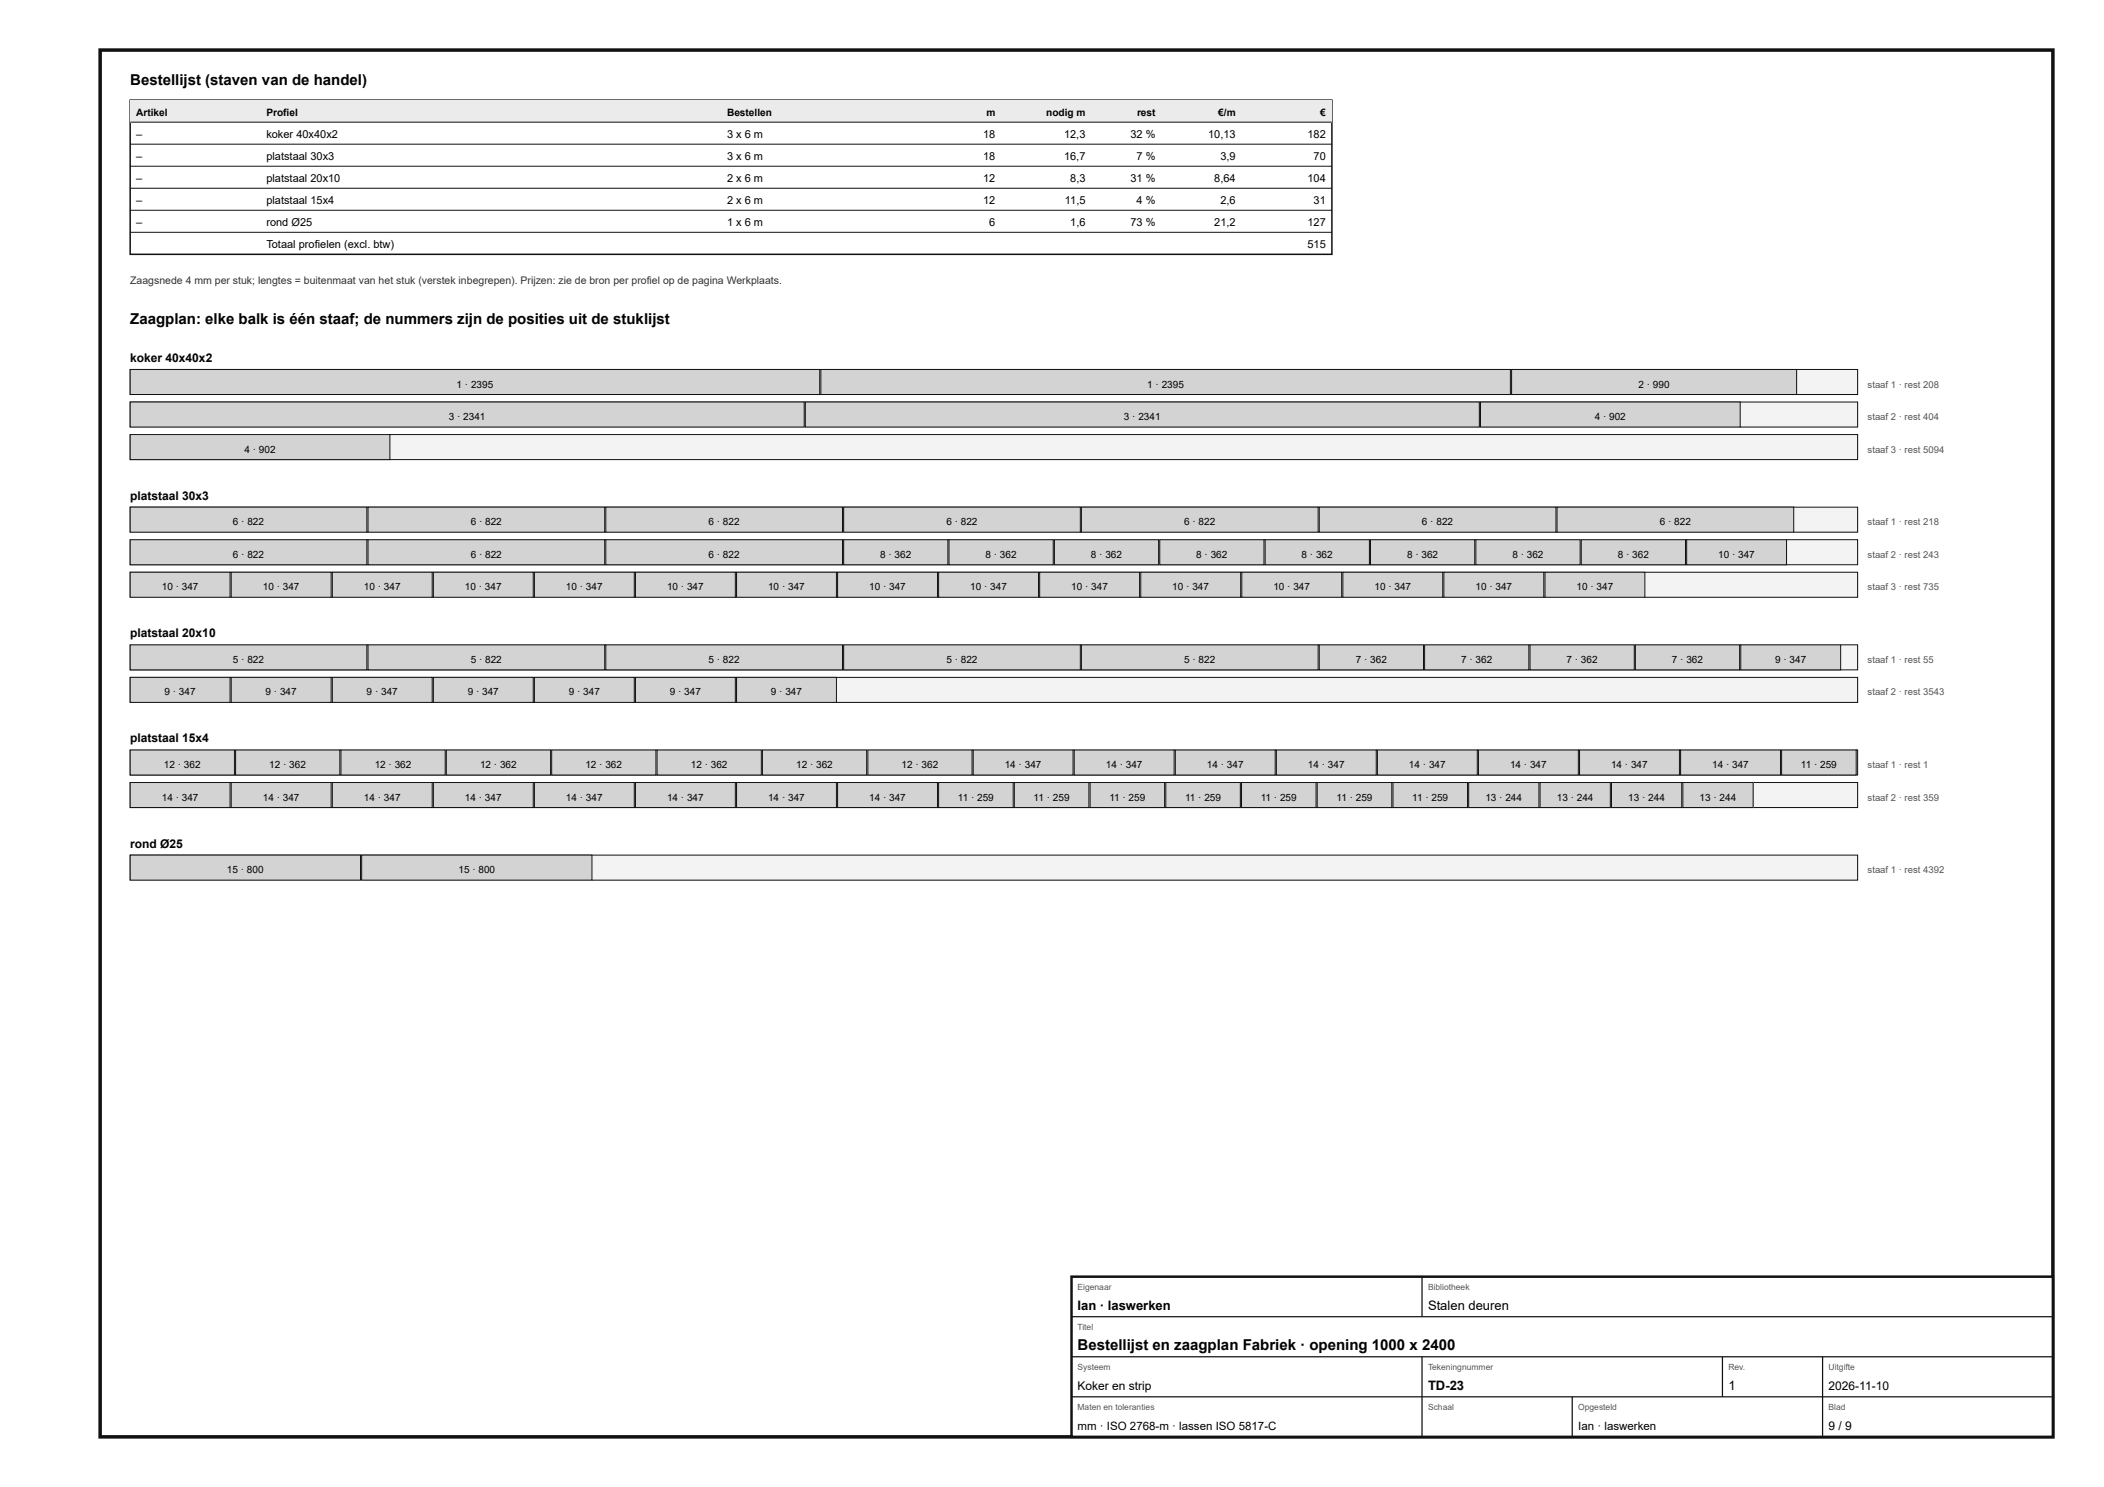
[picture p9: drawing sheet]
<svg xmlns="http://www.w3.org/2000/svg" width="420mm" height="297mm" viewBox="0 0 420 297" stroke-linecap="round" stroke-linejoin="round" font-family="sans-serif">
<defs><g id="words">
<g font-size="3">
<text x="26" y="17">Bestellijst (staven van de handel)</text>
<text x="26" y="64.8">Zaagplan: elke balk is één staaf; de nummers zijn de posities uit de stuklijst</text>
<text x="215.2" y="269.6">Bestellijst en zaagplan Fabriek · opening 1000 x 2400</text>
</g>
<g font-size="2.6">
<text x="215.2" y="261.6">Ian · laswerken</text>
<text x="285.2" y="261.6">Stalen deuren</text>
<text x="285.2" y="277.6">TD-23</text>
<text x="345.2" y="277.6">1</text>
</g>
<g font-size="2.4">
<text x="26" y="72.3">koker 40x40x2</text>
<text x="26" y="99.8">platstaal 30x3</text>
<text x="26" y="127.3">platstaal 20x10</text>
<text x="26" y="148.3">platstaal 15x4</text>
<text x="26" y="169.3">rond Ø25</text>
<text x="215.2" y="277.6">Koker en strip</text>
<text x="365.2" y="277.6">2026-11-10</text>
<text x="365.2" y="285.6">9 / 9</text>
</g>
<g font-size="2.3">
<text x="215.2" y="285.6">mm · ISO 2768-m · lassen ISO 5817-C</text>
<text x="315.2" y="285.6">Ian · laswerken</text>
</g>
<g font-size="2.2">
<text x="27.2" y="27.5">–</text>
<text x="53.2" y="27.5">koker 40x40x2</text>
<text x="145.2" y="27.5">3 x 6 m</text>
<text x="196.3" y="27.5">18</text>
<text x="212.5" y="27.5">12,3</text>
<text x="225.8" y="27.5">32 %</text>
<text x="241.3" y="27.5">10,13</text>
<text x="261.1" y="27.5">182</text>
<text x="27.2" y="31.9">–</text>
<text x="53.2" y="31.9">platstaal 30x3</text>
<text x="145.2" y="31.9">3 x 6 m</text>
<text x="196.3" y="31.9">18</text>
<text x="212.5" y="31.9">16,7</text>
<text x="227" y="31.9">7 %</text>
<text x="243.7" y="31.9">3,9</text>
<text x="262.3" y="31.9">70</text>
<text x="27.2" y="36.3">–</text>
<text x="27.2" y="40.7">–</text>
<text x="53.2" y="36.3">platstaal 20x10</text>
<text x="53.2" y="40.7">platstaal 15x4</text>
<text x="145.2" y="36.3">2 x 6 m</text>
<text x="145.2" y="40.7">2 x 6 m</text>
<text x="196.3" y="36.3">12</text>
<text x="196.3" y="40.7">12</text>
<text x="212.7" y="40.7">11,5</text>
<text x="213.7" y="36.3">8,3</text>
<text x="225.8" y="36.3">31 %</text>
<text x="227" y="40.7">4 %</text>
<text x="242.5" y="36.3">8,64</text>
<text x="243.7" y="40.7">2,6</text>
<text x="261.1" y="36.3">104</text>
<text x="262.3" y="40.7">31</text>
<text x="27.2" y="45.1">–</text>
<text x="53.2" y="45.1">rond Ø25</text>
<text x="145.2" y="45.1">1 x 6 m</text>
<text x="197.6" y="45.1">6</text>
<text x="213.7" y="45.1">1,6</text>
<text x="225.8" y="45.1">73 %</text>
<text x="242.5" y="45.1">21,2</text>
<text x="261.1" y="45.1">127</text>
<text x="53.2" y="49.5">Totaal profielen (excl. btw)</text>
<text x="261.1" y="49.5">515</text>
</g>
<text font-size="2.1" fill="#333" x="26" y="56.8">Zaagsnede 4 mm per stuk; lengtes = buitenmaat van het stuk (verstek inbegrepen). Prijzen: zie de bron per profiel op de pagina Werkplaats.</text>
<g font-size="2">
<text x="27.2" y="23.1">Artikel</text>
<text x="53.2" y="23.1">Profiel</text>
<text x="145.2" y="23.1">Bestellen</text>
<text x="197" y="23.1">m</text>
<text x="208.9" y="23.1">nodig m</text>
<text x="227.1" y="23.1">rest</text>
<text x="243.3" y="23.1">€/m</text>
<text x="263.7" y="23.1">€</text>
<text x="91.2" y="77.4">1 · 2395</text>
<text x="229.1" y="77.4">1 · 2395</text>
<text x="327.2" y="77.4">2 · 990</text>
<text x="89.6" y="83.9">3 · 2341</text>
<text x="224.5" y="83.9">3 · 2341</text>
<text x="318.5" y="83.9">4 · 902</text>
<text x="48.8" y="90.4">4 · 902</text>
<text x="46.5" y="104.9">6 · 822</text>
<text x="94" y="104.9">6 · 822</text>
<text x="141.5" y="104.9">6 · 822</text>
<text x="189" y="104.9">6 · 822</text>
<text x="236.5" y="104.9">6 · 822</text>
<text x="284" y="104.9">6 · 822</text>
<text x="331.5" y="104.9">6 · 822</text>
<text x="46.5" y="111.4">6 · 822</text>
<text x="94" y="111.4">6 · 822</text>
<text x="141.5" y="111.4">6 · 822</text>
<text x="175.8" y="111.4">8 · 362</text>
<text x="196.8" y="111.4">8 · 362</text>
<text x="217.9" y="111.4">8 · 362</text>
<text x="238.9" y="111.4">8 · 362</text>
<text x="260" y="111.4">8 · 362</text>
<text x="281" y="111.4">8 · 362</text>
<text x="302" y="111.4">8 · 362</text>
<text x="323.1" y="111.4">8 · 362</text>
<text x="343.1" y="111.4">10 · 347</text>
<text x="32.3" y="117.9">10 · 347</text>
<text x="52.5" y="117.9">10 · 347</text>
<text x="72.7" y="117.9">10 · 347</text>
<text x="92.9" y="117.9">10 · 347</text>
<text x="113" y="117.9">10 · 347</text>
<text x="133.2" y="117.9">10 · 347</text>
<text x="153.4" y="117.9">10 · 347</text>
<text x="173.6" y="117.9">10 · 347</text>
<text x="193.8" y="117.9">10 · 347</text>
<text x="213.9" y="117.9">10 · 347</text>
<text x="234.1" y="117.9">10 · 347</text>
<text x="254.3" y="117.9">10 · 347</text>
<text x="274.5" y="117.9">10 · 347</text>
<text x="294.7" y="117.9">10 · 347</text>
<text x="314.9" y="117.9">10 · 347</text>
<text x="46.5" y="132.4">5 · 822</text>
<text x="94" y="132.4">5 · 822</text>
<text x="141.5" y="132.4">5 · 822</text>
<text x="189" y="132.4">5 · 822</text>
<text x="236.5" y="132.4">5 · 822</text>
<text x="270.8" y="132.4">7 · 362</text>
<text x="291.8" y="132.4">7 · 362</text>
<text x="312.9" y="132.4">7 · 362</text>
<text x="333.9" y="132.4">7 · 362</text>
<text x="354.5" y="132.4">9 · 347</text>
<text x="32.9" y="138.9">9 · 347</text>
<text x="53" y="138.9">9 · 347</text>
<text x="73.2" y="138.9">9 · 347</text>
<text x="93.4" y="138.9">9 · 347</text>
<text x="113.6" y="138.9">9 · 347</text>
<text x="133.8" y="138.9">9 · 347</text>
<text x="154" y="138.9">9 · 347</text>
<text x="32.7" y="153.4">12 · 362</text>
<text x="53.8" y="153.4">12 · 362</text>
<text x="74.8" y="153.4">12 · 362</text>
<text x="95.9" y="153.4">12 · 362</text>
<text x="116.9" y="153.4">12 · 362</text>
<text x="138" y="153.4">12 · 362</text>
<text x="159" y="153.4">12 · 362</text>
<text x="180.1" y="153.4">12 · 362</text>
<text x="200.7" y="153.4">14 · 347</text>
<text x="220.8" y="153.4">14 · 347</text>
<text x="241" y="153.4">14 · 347</text>
<text x="261.2" y="153.4">14 · 347</text>
<text x="281.4" y="153.4">14 · 347</text>
<text x="301.6" y="153.4">14 · 347</text>
<text x="321.8" y="153.4">14 · 347</text>
<text x="341.9" y="153.4">14 · 347</text>
<text x="359.7" y="153.4">11 · 259</text>
<text x="32.3" y="159.9">14 · 347</text>
<text x="52.5" y="159.9">14 · 347</text>
<text x="72.7" y="159.9">14 · 347</text>
<text x="92.9" y="159.9">14 · 347</text>
<text x="113" y="159.9">14 · 347</text>
<text x="133.2" y="159.9">14 · 347</text>
<text x="153.4" y="159.9">14 · 347</text>
<text x="173.6" y="159.9">14 · 347</text>
<text x="191.3" y="159.9">11 · 259</text>
<text x="206.4" y="159.9">11 · 259</text>
<text x="221.6" y="159.9">11 · 259</text>
<text x="236.7" y="159.9">11 · 259</text>
<text x="251.8" y="159.9">11 · 259</text>
<text x="266.9" y="159.9">11 · 259</text>
<text x="282" y="159.9">11 · 259</text>
<text x="296.7" y="159.9">13 · 244</text>
<text x="310.9" y="159.9">13 · 244</text>
<text x="325.2" y="159.9">13 · 244</text>
<text x="339.4" y="159.9">13 · 244</text>
<text x="45.3" y="174.4">15 · 800</text>
<text x="91.6" y="174.4">15 · 800</text>
</g>
<g font-size="1.9" fill="#555">
<text x="373" y="77.4">staaf 1 · rest 208</text>
<text x="373" y="83.9">staaf 2 · rest 404</text>
<text x="373" y="90.4">staaf 3 · rest 5094</text>
<text x="373" y="104.9">staaf 1 · rest 218</text>
<text x="373" y="111.4">staaf 2 · rest 243</text>
<text x="373" y="117.9">staaf 3 · rest 735</text>
<text x="373" y="132.4">staaf 1 · rest 55</text>
<text x="373" y="138.9">staaf 2 · rest 3543</text>
<text x="373" y="153.4">staaf 1 · rest 1</text>
<text x="373" y="159.9">staaf 2 · rest 359</text>
<text x="373" y="174.4">staaf 1 · rest 4392</text>
</g>
<g font-size="1.7" fill="#555">
<text x="215.2" y="257.6">Eigenaar</text>
<text x="285.2" y="257.6">Bibliotheek</text>
<text x="215.2" y="265.6">Titel</text>
<text x="215.2" y="273.6">Systeem</text>
<text x="285.2" y="273.6">Tekeningnummer</text>
<text x="345.2" y="273.6">Rev.</text>
<text x="365.2" y="273.6">Uitgifte</text>
<text x="215.2" y="281.6">Maten en toleranties</text>
<text x="285.2" y="281.6">Schaal</text>
<text x="315.2" y="281.6">Opgesteld</text>
<text x="365.2" y="281.6">Blad</text>
</g>
</g></defs>
<path d="M20 10h390v277h-390z" fill="none" stroke="#111" stroke-width=".7" stroke-linecap="butt"/>
<path d="M26 20h240v30.8h-240z" fill="none" stroke="#111" stroke-width=".3"/>
<path d="M26 20h240v4.4h-240z" fill="#e9ecee"/>
<path d="M26 24.4h240M26 28.8h240M26 33.2h240M26 37.6h240M26 42h240M26 46.4h240" fill="none" stroke="#111" stroke-width=".2"/>
<path d="M26 73.8h345v5h-345z" fill="#f2f3f3"/>
<path d="M26 73.8h345v5h-345z" fill="none" stroke="#111" stroke-width=".2"/>
<path d="M26 73.8h137.7v5h-137.7z" fill="#cfd4d7"/>
<path d="M26 73.8h137.7v5h-137.7z" fill="none" stroke="#111" stroke-width=".2"/>
<path d="M163.9 73.8h137.7v5h-137.7z" fill="#cfd4d7"/>
<path d="M163.9 73.8h137.7v5h-137.7z" fill="none" stroke="#111" stroke-width=".2"/>
<path d="M301.9 73.8h56.9v5h-56.9z" fill="#cfd4d7"/>
<path d="M301.9 73.8h56.9v5h-56.9z" fill="none" stroke="#111" stroke-width=".2"/>
<path d="M26 80.3h345v5h-345z" fill="#f2f3f3"/>
<path d="M26 80.3h345v5h-345z" fill="none" stroke="#111" stroke-width=".2"/>
<path d="M26 80.3h134.6v5h-134.6z" fill="#cfd4d7"/>
<path d="M26 80.3h134.6v5h-134.6z" fill="none" stroke="#111" stroke-width=".2"/>
<path d="M160.8 80.3h134.6v5h-134.6z" fill="#cfd4d7"/>
<path d="M160.8 80.3h134.6v5h-134.6z" fill="none" stroke="#111" stroke-width=".2"/>
<path d="M295.7 80.3h51.8v5h-51.8z" fill="#cfd4d7"/>
<path d="M295.7 80.3h51.8v5h-51.8z" fill="none" stroke="#111" stroke-width=".2"/>
<path d="M26 86.8h345v5h-345z" fill="#f2f3f3"/>
<path d="M26 86.8h345v5h-345z" fill="none" stroke="#111" stroke-width=".2"/>
<path d="M26 86.8h51.9v5h-51.9z" fill="#cfd4d7"/>
<path d="M26 86.8h51.9v5h-51.9z" fill="none" stroke="#111" stroke-width=".2"/>
<path d="M26 101.3h345v5h-345z" fill="#f2f3f3"/>
<path d="M26 101.3h345v5h-345z" fill="none" stroke="#111" stroke-width=".2"/>
<path d="M26 101.3h47.3v5h-47.3z" fill="#cfd4d7"/>
<path d="M26 101.3h47.3v5h-47.3z" fill="none" stroke="#111" stroke-width=".2"/>
<path d="M73.5 101.3h47.3v5h-47.3z" fill="#cfd4d7"/>
<path d="M73.5 101.3h47.3v5h-47.3z" fill="none" stroke="#111" stroke-width=".2"/>
<path d="M121 101.3h47.3v5h-47.3z" fill="#cfd4d7"/>
<path d="M121 101.3h47.3v5h-47.3z" fill="none" stroke="#111" stroke-width=".2"/>
<path d="M168.5 101.3h47.3v5h-47.3z" fill="#cfd4d7"/>
<path d="M168.5 101.3h47.3v5h-47.3z" fill="none" stroke="#111" stroke-width=".2"/>
<path d="M216 101.3h47.2v5h-47.2z" fill="#cfd4d7"/>
<path d="M216 101.3h47.2v5h-47.2z" fill="none" stroke="#111" stroke-width=".2"/>
<path d="M263.5 101.3h47.2v5h-47.2z" fill="#cfd4d7"/>
<path d="M263.5 101.3h47.2v5h-47.2z" fill="none" stroke="#111" stroke-width=".2"/>
<path d="M311 101.3h47.2v5h-47.2z" fill="#cfd4d7"/>
<path d="M311 101.3h47.2v5h-47.2z" fill="none" stroke="#111" stroke-width=".2"/>
<path d="M26 107.8h345v5h-345z" fill="#f2f3f3"/>
<path d="M26 107.8h345v5h-345z" fill="none" stroke="#111" stroke-width=".2"/>
<path d="M26 107.8h47.3v5h-47.3z" fill="#cfd4d7"/>
<path d="M26 107.8h47.3v5h-47.3z" fill="none" stroke="#111" stroke-width=".2"/>
<path d="M73.5 107.8h47.3v5h-47.3z" fill="#cfd4d7"/>
<path d="M73.5 107.8h47.3v5h-47.3z" fill="none" stroke="#111" stroke-width=".2"/>
<path d="M121 107.8h47.3v5h-47.3z" fill="#cfd4d7"/>
<path d="M121 107.8h47.3v5h-47.3z" fill="none" stroke="#111" stroke-width=".2"/>
<path d="M168.5 107.8h20.8v5h-20.8z" fill="#cfd4d7"/>
<path d="M168.5 107.8h20.8v5h-20.8z" fill="none" stroke="#111" stroke-width=".2"/>
<path d="M189.5 107.8h20.8v5h-20.8z" fill="#cfd4d7"/>
<path d="M189.5 107.8h20.8v5h-20.8z" fill="none" stroke="#111" stroke-width=".2"/>
<path d="M210.6 107.8h20.8v5h-20.8z" fill="#cfd4d7"/>
<path d="M210.6 107.8h20.8v5h-20.8z" fill="none" stroke="#111" stroke-width=".2"/>
<path d="M231.6 107.8h20.8v5h-20.8z" fill="#cfd4d7"/>
<path d="M231.6 107.8h20.8v5h-20.8z" fill="none" stroke="#111" stroke-width=".2"/>
<path d="M252.7 107.8h20.8v5h-20.8z" fill="#cfd4d7"/>
<path d="M252.7 107.8h20.8v5h-20.8z" fill="none" stroke="#111" stroke-width=".2"/>
<path d="M273.7 107.8h20.8v5h-20.8z" fill="#cfd4d7"/>
<path d="M273.7 107.8h20.8v5h-20.8z" fill="none" stroke="#111" stroke-width=".2"/>
<path d="M294.8 107.8h20.8v5h-20.8z" fill="#cfd4d7"/>
<path d="M294.8 107.8h20.8v5h-20.8z" fill="none" stroke="#111" stroke-width=".2"/>
<path d="M315.8 107.8h20.8v5h-20.8z" fill="#cfd4d7"/>
<path d="M315.8 107.8h20.8v5h-20.8z" fill="none" stroke="#111" stroke-width=".2"/>
<path d="M336.8 107.8h20v5h-20z" fill="#cfd4d7"/>
<path d="M336.8 107.8h20v5h-20z" fill="none" stroke="#111" stroke-width=".2"/>
<path d="M26 114.3h345v5h-345z" fill="#f2f3f3"/>
<path d="M26 114.3h345v5h-345z" fill="none" stroke="#111" stroke-width=".2"/>
<path d="M26 114.3h19.9v5h-19.9z" fill="#cfd4d7"/>
<path d="M26 114.3h19.9v5h-19.9z" fill="none" stroke="#111" stroke-width=".2"/>
<path d="M46.2 114.3h19.9v5h-19.9z" fill="#cfd4d7"/>
<path d="M46.2 114.3h19.9v5h-19.9z" fill="none" stroke="#111" stroke-width=".2"/>
<path d="M66.4 114.3h19.9v5h-19.9z" fill="#cfd4d7"/>
<path d="M66.4 114.3h19.9v5h-19.9z" fill="none" stroke="#111" stroke-width=".2"/>
<path d="M86.5 114.3h20v5h-20z" fill="#cfd4d7"/>
<path d="M86.5 114.3h20v5h-20z" fill="none" stroke="#111" stroke-width=".2"/>
<path d="M106.7 114.3h20v5h-20z" fill="#cfd4d7"/>
<path d="M106.7 114.3h20v5h-20z" fill="none" stroke="#111" stroke-width=".2"/>
<path d="M126.9 114.3h20v5h-20z" fill="#cfd4d7"/>
<path d="M126.9 114.3h20v5h-20z" fill="none" stroke="#111" stroke-width=".2"/>
<path d="M147.1 114.3h19.9v5h-19.9z" fill="#cfd4d7"/>
<path d="M147.1 114.3h19.9v5h-19.9z" fill="none" stroke="#111" stroke-width=".2"/>
<path d="M167.3 114.3h19.9v5h-19.9z" fill="#cfd4d7"/>
<path d="M167.3 114.3h19.9v5h-19.9z" fill="none" stroke="#111" stroke-width=".2"/>
<path d="M187.5 114.3h19.9v5h-19.9z" fill="#cfd4d7"/>
<path d="M187.5 114.3h19.9v5h-19.9z" fill="none" stroke="#111" stroke-width=".2"/>
<path d="M207.6 114.3h20v5h-20z" fill="#cfd4d7"/>
<path d="M207.6 114.3h20v5h-20z" fill="none" stroke="#111" stroke-width=".2"/>
<path d="M227.8 114.3h20v5h-20z" fill="#cfd4d7"/>
<path d="M227.8 114.3h20v5h-20z" fill="none" stroke="#111" stroke-width=".2"/>
<path d="M248 114.3h20v5h-20z" fill="#cfd4d7"/>
<path d="M248 114.3h20v5h-20z" fill="none" stroke="#111" stroke-width=".2"/>
<path d="M268.2 114.3h19.9v5h-19.9z" fill="#cfd4d7"/>
<path d="M268.2 114.3h19.9v5h-19.9z" fill="none" stroke="#111" stroke-width=".2"/>
<path d="M288.4 114.3h19.9v5h-19.9z" fill="#cfd4d7"/>
<path d="M288.4 114.3h19.9v5h-19.9z" fill="none" stroke="#111" stroke-width=".2"/>
<path d="M308.6 114.3h19.9v5h-19.9z" fill="#cfd4d7"/>
<path d="M308.6 114.3h19.9v5h-19.9z" fill="none" stroke="#111" stroke-width=".2"/>
<path d="M26 128.8h345v5h-345z" fill="#f2f3f3"/>
<path d="M26 128.8h345v5h-345z" fill="none" stroke="#111" stroke-width=".2"/>
<path d="M26 128.8h47.3v5h-47.3z" fill="#cfd4d7"/>
<path d="M26 128.8h47.3v5h-47.3z" fill="none" stroke="#111" stroke-width=".2"/>
<path d="M73.5 128.8h47.3v5h-47.3z" fill="#cfd4d7"/>
<path d="M73.5 128.8h47.3v5h-47.3z" fill="none" stroke="#111" stroke-width=".2"/>
<path d="M121 128.8h47.3v5h-47.3z" fill="#cfd4d7"/>
<path d="M121 128.8h47.3v5h-47.3z" fill="none" stroke="#111" stroke-width=".2"/>
<path d="M168.5 128.8h47.3v5h-47.3z" fill="#cfd4d7"/>
<path d="M168.5 128.8h47.3v5h-47.3z" fill="none" stroke="#111" stroke-width=".2"/>
<path d="M216 128.8h47.2v5h-47.2z" fill="#cfd4d7"/>
<path d="M216 128.8h47.2v5h-47.2z" fill="none" stroke="#111" stroke-width=".2"/>
<path d="M263.5 128.8h20.8v5h-20.8z" fill="#cfd4d7"/>
<path d="M263.5 128.8h20.8v5h-20.8z" fill="none" stroke="#111" stroke-width=".2"/>
<path d="M284.5 128.8h20.8v5h-20.8z" fill="#cfd4d7"/>
<path d="M284.5 128.8h20.8v5h-20.8z" fill="none" stroke="#111" stroke-width=".2"/>
<path d="M305.6 128.8h20.8v5h-20.8z" fill="#cfd4d7"/>
<path d="M305.6 128.8h20.8v5h-20.8z" fill="none" stroke="#111" stroke-width=".2"/>
<path d="M326.6 128.8h20.8v5h-20.8z" fill="#cfd4d7"/>
<path d="M326.6 128.8h20.8v5h-20.8z" fill="none" stroke="#111" stroke-width=".2"/>
<path d="M347.7 128.8h19.9v5h-19.9z" fill="#cfd4d7"/>
<path d="M347.7 128.8h19.9v5h-19.9z" fill="none" stroke="#111" stroke-width=".2"/>
<path d="M26 135.3h345v5h-345z" fill="#f2f3f3"/>
<path d="M26 135.3h345v5h-345z" fill="none" stroke="#111" stroke-width=".2"/>
<path d="M26 135.3h19.9v5h-19.9z" fill="#cfd4d7"/>
<path d="M26 135.3h19.9v5h-19.9z" fill="none" stroke="#111" stroke-width=".2"/>
<path d="M46.2 135.3h19.9v5h-19.9z" fill="#cfd4d7"/>
<path d="M46.2 135.3h19.9v5h-19.9z" fill="none" stroke="#111" stroke-width=".2"/>
<path d="M66.4 135.3h19.9v5h-19.9z" fill="#cfd4d7"/>
<path d="M66.4 135.3h19.9v5h-19.9z" fill="none" stroke="#111" stroke-width=".2"/>
<path d="M86.5 135.3h20v5h-20z" fill="#cfd4d7"/>
<path d="M86.5 135.3h20v5h-20z" fill="none" stroke="#111" stroke-width=".2"/>
<path d="M106.7 135.3h20v5h-20z" fill="#cfd4d7"/>
<path d="M106.7 135.3h20v5h-20z" fill="none" stroke="#111" stroke-width=".2"/>
<path d="M126.9 135.3h20v5h-20z" fill="#cfd4d7"/>
<path d="M126.9 135.3h20v5h-20z" fill="none" stroke="#111" stroke-width=".2"/>
<path d="M147.1 135.3h19.9v5h-19.9z" fill="#cfd4d7"/>
<path d="M147.1 135.3h19.9v5h-19.9z" fill="none" stroke="#111" stroke-width=".2"/>
<path d="M26 149.8h345v5h-345z" fill="#f2f3f3"/>
<path d="M26 149.8h345v5h-345z" fill="none" stroke="#111" stroke-width=".2"/>
<path d="M26 149.8h20.8v5h-20.8z" fill="#cfd4d7"/>
<path d="M26 149.8h20.8v5h-20.8z" fill="none" stroke="#111" stroke-width=".2"/>
<path d="M47 149.8h20.9v5h-20.9z" fill="#cfd4d7"/>
<path d="M47 149.8h20.9v5h-20.9z" fill="none" stroke="#111" stroke-width=".2"/>
<path d="M68.1 149.8h20.8v5h-20.8z" fill="#cfd4d7"/>
<path d="M68.1 149.8h20.8v5h-20.8z" fill="none" stroke="#111" stroke-width=".2"/>
<path d="M89.1 149.8h20.9v5h-20.9z" fill="#cfd4d7"/>
<path d="M89.1 149.8h20.9v5h-20.9z" fill="none" stroke="#111" stroke-width=".2"/>
<path d="M110.2 149.8h20.8v5h-20.8z" fill="#cfd4d7"/>
<path d="M110.2 149.8h20.8v5h-20.8z" fill="none" stroke="#111" stroke-width=".2"/>
<path d="M131.2 149.8h20.8v5h-20.8z" fill="#cfd4d7"/>
<path d="M131.2 149.8h20.8v5h-20.8z" fill="none" stroke="#111" stroke-width=".2"/>
<path d="M152.3 149.8h20.8v5h-20.8z" fill="#cfd4d7"/>
<path d="M152.3 149.8h20.8v5h-20.8z" fill="none" stroke="#111" stroke-width=".2"/>
<path d="M173.3 149.8h20.8v5h-20.8z" fill="#cfd4d7"/>
<path d="M173.3 149.8h20.8v5h-20.8z" fill="none" stroke="#111" stroke-width=".2"/>
<path d="M194.4 149.8h19.9v5h-19.9z" fill="#cfd4d7"/>
<path d="M194.4 149.8h19.9v5h-19.9z" fill="none" stroke="#111" stroke-width=".2"/>
<path d="M214.5 149.8h20v5h-20z" fill="#cfd4d7"/>
<path d="M214.5 149.8h20v5h-20z" fill="none" stroke="#111" stroke-width=".2"/>
<path d="M234.7 149.8h20v5h-20z" fill="#cfd4d7"/>
<path d="M234.7 149.8h20v5h-20z" fill="none" stroke="#111" stroke-width=".2"/>
<path d="M254.9 149.8h20v5h-20z" fill="#cfd4d7"/>
<path d="M254.9 149.8h20v5h-20z" fill="none" stroke="#111" stroke-width=".2"/>
<path d="M275.1 149.8h19.9v5h-19.9z" fill="#cfd4d7"/>
<path d="M275.1 149.8h19.9v5h-19.9z" fill="none" stroke="#111" stroke-width=".2"/>
<path d="M295.3 149.8h19.9v5h-19.9z" fill="#cfd4d7"/>
<path d="M295.3 149.8h19.9v5h-19.9z" fill="none" stroke="#111" stroke-width=".2"/>
<path d="M315.5 149.8h19.9v5h-19.9z" fill="#cfd4d7"/>
<path d="M315.5 149.8h19.9v5h-19.9z" fill="none" stroke="#111" stroke-width=".2"/>
<path d="M335.6 149.8h20v5h-20z" fill="#cfd4d7"/>
<path d="M335.6 149.8h20v5h-20z" fill="none" stroke="#111" stroke-width=".2"/>
<path d="M355.8 149.8h14.9v5h-14.9z" fill="#cfd4d7"/>
<path d="M355.8 149.8h14.9v5h-14.9z" fill="none" stroke="#111" stroke-width=".2"/>
<path d="M26 156.3h345v5h-345z" fill="#f2f3f3"/>
<path d="M26 156.3h345v5h-345z" fill="none" stroke="#111" stroke-width=".2"/>
<path d="M26 156.3h19.9v5h-19.9z" fill="#cfd4d7"/>
<path d="M26 156.3h19.9v5h-19.9z" fill="none" stroke="#111" stroke-width=".2"/>
<path d="M46.2 156.3h19.9v5h-19.9z" fill="#cfd4d7"/>
<path d="M46.2 156.3h19.9v5h-19.9z" fill="none" stroke="#111" stroke-width=".2"/>
<path d="M66.4 156.3h19.9v5h-19.9z" fill="#cfd4d7"/>
<path d="M66.4 156.3h19.9v5h-19.9z" fill="none" stroke="#111" stroke-width=".2"/>
<path d="M86.5 156.3h20v5h-20z" fill="#cfd4d7"/>
<path d="M86.5 156.3h20v5h-20z" fill="none" stroke="#111" stroke-width=".2"/>
<path d="M106.7 156.3h20v5h-20z" fill="#cfd4d7"/>
<path d="M106.7 156.3h20v5h-20z" fill="none" stroke="#111" stroke-width=".2"/>
<path d="M126.9 156.3h20v5h-20z" fill="#cfd4d7"/>
<path d="M126.9 156.3h20v5h-20z" fill="none" stroke="#111" stroke-width=".2"/>
<path d="M147.1 156.3h19.9v5h-19.9z" fill="#cfd4d7"/>
<path d="M147.1 156.3h19.9v5h-19.9z" fill="none" stroke="#111" stroke-width=".2"/>
<path d="M167.3 156.3h19.9v5h-19.9z" fill="#cfd4d7"/>
<path d="M167.3 156.3h19.9v5h-19.9z" fill="none" stroke="#111" stroke-width=".2"/>
<path d="M187.5 156.3h14.8v5h-14.8z" fill="#cfd4d7"/>
<path d="M187.5 156.3h14.8v5h-14.8z" fill="none" stroke="#111" stroke-width=".2"/>
<path d="M202.6 156.3h14.9v5h-14.9z" fill="#cfd4d7"/>
<path d="M202.6 156.3h14.9v5h-14.9z" fill="none" stroke="#111" stroke-width=".2"/>
<path d="M217.7 156.3h14.9v5h-14.9z" fill="#cfd4d7"/>
<path d="M217.7 156.3h14.9v5h-14.9z" fill="none" stroke="#111" stroke-width=".2"/>
<path d="M232.8 156.3h14.9v5h-14.9z" fill="#cfd4d7"/>
<path d="M232.8 156.3h14.9v5h-14.9z" fill="none" stroke="#111" stroke-width=".2"/>
<path d="M247.9 156.3h14.9v5h-14.9z" fill="#cfd4d7"/>
<path d="M247.9 156.3h14.9v5h-14.9z" fill="none" stroke="#111" stroke-width=".2"/>
<path d="M263.1 156.3h14.9v5h-14.9z" fill="#cfd4d7"/>
<path d="M263.1 156.3h14.9v5h-14.9z" fill="none" stroke="#111" stroke-width=".2"/>
<path d="M278.2 156.3h14.9v5h-14.9z" fill="#cfd4d7"/>
<path d="M278.2 156.3h14.9v5h-14.9z" fill="none" stroke="#111" stroke-width=".2"/>
<path d="M293.3 156.3h14v5h-14z" fill="#cfd4d7"/>
<path d="M293.3 156.3h14v5h-14z" fill="none" stroke="#111" stroke-width=".2"/>
<path d="M307.6 156.3h14v5h-14z" fill="#cfd4d7"/>
<path d="M307.6 156.3h14v5h-14z" fill="none" stroke="#111" stroke-width=".2"/>
<path d="M321.8 156.3h14.1v5h-14.1z" fill="#cfd4d7"/>
<path d="M321.8 156.3h14.1v5h-14.1z" fill="none" stroke="#111" stroke-width=".2"/>
<path d="M336.1 156.3h14v5h-14z" fill="#cfd4d7"/>
<path d="M336.1 156.3h14v5h-14z" fill="none" stroke="#111" stroke-width=".2"/>
<path d="M26 170.8h345v5h-345z" fill="#f2f3f3"/>
<path d="M26 170.8h345v5h-345z" fill="none" stroke="#111" stroke-width=".2"/>
<path d="M26 170.8h46v5h-46z" fill="#cfd4d7"/>
<path d="M26 170.8h46v5h-46z" fill="none" stroke="#111" stroke-width=".2"/>
<path d="M72.2 170.8h46v5h-46z" fill="#cfd4d7"/>
<path d="M72.2 170.8h46v5h-46z" fill="none" stroke="#111" stroke-width=".2"/>
<path d="M214 255h196v32h-196z" fill="#fff"/>
<path d="M214 255h196v32h-196z" fill="none" stroke="#111" stroke-width=".5"/>
<path d="M284 255v8M214 263h196M214 271h196M214 279h196M284 271v16M314 279v8M344 271v8M364 271v16" fill="none" stroke="#111" stroke-width=".25"/>
<use href="#words"/>
</svg>
